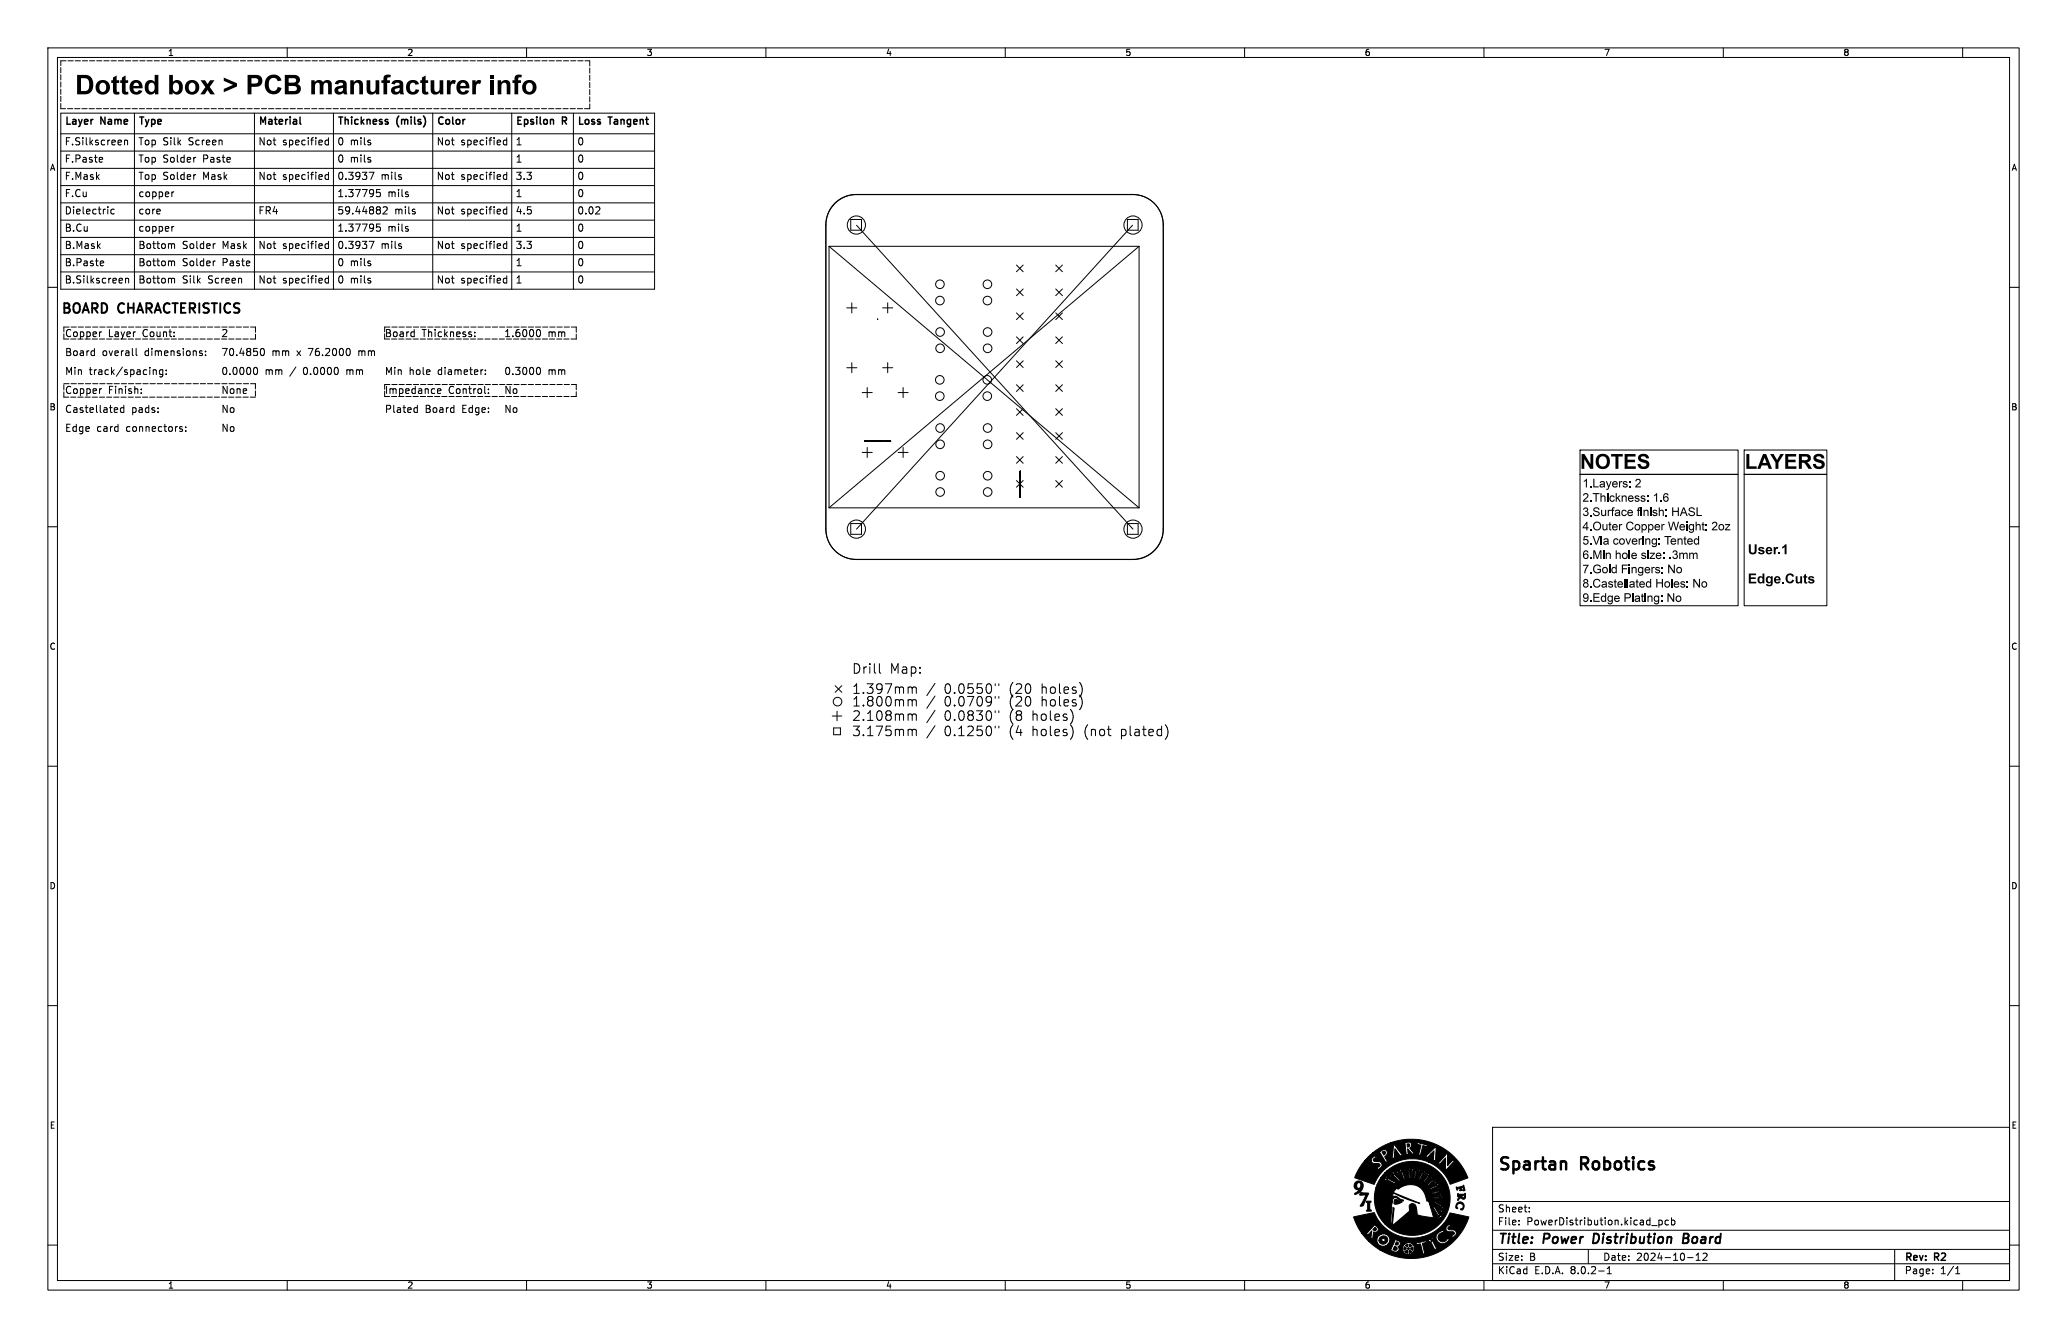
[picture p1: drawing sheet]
<svg xmlns="http://www.w3.org/2000/svg" width="432mm" height="279mm" viewBox="0 0 432 279" stroke-linecap="round" stroke-linejoin="round" font-family="sans-serif">
<defs><g id="words">
<text font-size="5.6" x="15.7" y="22">Dotted box &gt; PCB manufacturer info</text>
<g font-size="4.2">
<text x="330.1" y="98.4">NOTES</text>
<text x="364.5" y="98.4">LAYERS</text>
</g>
<g font-size="3.5">
<text x="312.8" y="245.1">Spartan</text>
<text x="330.4" y="245.1">Robotics</text>
</g>
<g font-size="2.8">
<text x="12.7" y="66.4">BOARD</text>
<text x="24.8" y="66.4">CHARACTERISTICS</text>
<text x="365.1" y="116.1">User.1</text>
<text x="365.1" y="122.2">Edge.Cuts</text>
<text x="312.8" y="260.3">Title:</text>
<text x="322.5" y="260.3">Power</text>
<text x="333.6" y="260.3">Distribution</text>
<text x="353.2" y="260.3">Board</text>
</g>
<g font-size="2.5">
<text x="330.6" y="102.1">1.Layers: 2</text>
<text x="330.6" y="105.1">2.Thickness: 1.6</text>
<text x="330.6" y="108.1">3.Surface finish: HASL</text>
<text x="330.6" y="111">4.Outer Copper Weight: 2oz</text>
<text x="330.6" y="114">5.Via covering: Tented</text>
<text x="330.6" y="117">6.Min hole size: .3mm</text>
<text x="330.6" y="120">7.Gold Fingers: No</text>
<text x="330.6" y="123">8.Castellated Holes: No</text>
<text x="330.6" y="126">9.Edge Plating: No</text>
</g>
<g font-size="2.1">
<text x="13.5" y="26.8">Layer</text>
<text x="21.1" y="26.8">Name</text>
<text x="28.8" y="26.8">Type</text>
<text x="53.9" y="26.8">Material</text>
<text x="70.4" y="26.8">Thickness</text>
<text x="82.9" y="26.8">(mils)</text>
<text x="91.1" y="26.8">Color</text>
<text x="107.7" y="26.8">Epsilon</text>
<text x="117.5" y="26.8">R</text>
<text x="120.5" y="26.8">Loss</text>
<text x="127.3" y="26.8">Tangent</text>
<text x="13.5" y="34.1">F.Paste</text>
<text x="13.5" y="30.5">F.Silkscreen</text>
<text x="28.8" y="34.1">Top Solder</text>
<text x="28.8" y="30.5">Top Silk</text>
<text x="39.1" y="30.5">Screen</text>
<text x="42.1" y="34.1">Paste</text>
<text x="53.9" y="30.5">Not</text>
<text x="58.8" y="30.5">specified</text>
<text x="70.4" y="34.1">0 mils</text>
<text x="70.4" y="30.5">0 mils</text>
<text x="91.1" y="30.5">Not</text>
<text x="96.1" y="30.5">specified</text>
<text x="107.7" y="30.5">1</text>
<text x="107.7" y="34.1">1</text>
<text x="120.5" y="34.1">0</text>
<text x="120.5" y="30.5">0</text>
<text x="13.5" y="41.3">F.Cu</text>
<text x="13.5" y="37.7">F.Mask</text>
<text x="28.8" y="41.3">copper</text>
<text x="28.8" y="37.7">Top Solder</text>
<text x="42.1" y="37.7">Mask</text>
<text x="53.9" y="37.7">Not</text>
<text x="58.8" y="37.7">specified</text>
<text x="70.4" y="37.7">0.3937</text>
<text x="70.4" y="41.3">1.37795</text>
<text x="79.4" y="37.7">mils</text>
<text x="80.8" y="41.3">mils</text>
<text x="91.1" y="37.7">Not</text>
<text x="96.1" y="37.7">specified</text>
<text x="107.7" y="41.3">1</text>
<text x="107.7" y="37.7">3.3</text>
<text x="120.5" y="37.7">0</text>
<text x="120.5" y="41.3">0</text>
<text x="13.5" y="44.9">Dielectric</text>
<text x="28.8" y="44.9">core</text>
<text x="53.9" y="44.9">FR4</text>
<text x="70.4" y="44.9">59.44882</text>
<text x="82.3" y="44.9">mils</text>
<text x="91.1" y="44.9">Not</text>
<text x="96.1" y="44.9">specified</text>
<text x="107.7" y="44.9">4.5</text>
<text x="120.5" y="44.9">0.02</text>
<text x="13.5" y="48.5">B.Cu</text>
<text x="13.5" y="52.1">B.Mask</text>
<text x="28.8" y="48.5">copper</text>
<text x="28.8" y="52.1">Bottom</text>
<text x="37.9" y="52.1">Solder</text>
<text x="46.2" y="52.1">Mask</text>
<text x="53.9" y="52.1">Not</text>
<text x="58.8" y="52.1">specified</text>
<text x="70.4" y="48.5">1.37795</text>
<text x="70.4" y="52.1">0.3937</text>
<text x="79.4" y="52.1">mils</text>
<text x="80.8" y="48.5">mils</text>
<text x="91.1" y="52.1">Not</text>
<text x="96.1" y="52.1">specified</text>
<text x="107.7" y="48.5">1</text>
<text x="107.7" y="52.1">3.3</text>
<text x="120.5" y="52.1">0</text>
<text x="120.5" y="48.5">0</text>
<text x="13.5" y="59.3">B.Silkscreen</text>
<text x="13.5" y="55.7">B.Paste</text>
<text x="28.8" y="55.7">Bottom</text>
<text x="28.8" y="59.3">Bottom</text>
<text x="37.9" y="55.7">Solder</text>
<text x="37.9" y="59.3">Silk</text>
<text x="43.2" y="59.3">Screen</text>
<text x="46.2" y="55.7">Paste</text>
<text x="53.9" y="59.3">Not</text>
<text x="58.8" y="59.3">specified</text>
<text x="70.4" y="55.7">0 mils</text>
<text x="70.4" y="59.3">0 mils</text>
<text x="91.1" y="59.3">Not</text>
<text x="96.1" y="59.3">specified</text>
<text x="107.7" y="55.7">1</text>
<text x="107.7" y="59.3">1</text>
<text x="120.5" y="59.3">0</text>
<text x="120.5" y="55.7">0</text>
<text x="13.5" y="70.8">Copper</text>
<text x="22.7" y="70.8">Layer</text>
<text x="30" y="70.8">Count:</text>
<text x="46.1" y="70.8">2</text>
<text x="80.3" y="70.8">Board</text>
<text x="88.2" y="70.8">Thickness:</text>
<text x="105.2" y="70.8">1.6000</text>
<text x="114.5" y="70.8">mm</text>
<text x="13.5" y="74.8">Board</text>
<text x="21.4" y="74.8">overall</text>
<text x="30.5" y="74.8">dimensions:</text>
<text x="46.1" y="74.8">70.4850</text>
<text x="56.8" y="74.8">mm</text>
<text x="62.3" y="74.8">x</text>
<text x="64.9" y="74.8">76.2000</text>
<text x="75.7" y="74.8">mm</text>
<text x="13.5" y="78.8">Min</text>
<text x="13.5" y="82.7">Copper</text>
<text x="18.7" y="78.8">track/spacing:</text>
<text x="22.7" y="82.7">Finish:</text>
<text x="46.1" y="82.7">None</text>
<text x="46.1" y="78.8">0.0000</text>
<text x="55.4" y="78.8">mm</text>
<text x="60.9" y="78.8">/</text>
<text x="63.9" y="78.8">0.0000</text>
<text x="73.2" y="78.8">mm</text>
<text x="80.3" y="78.8">Min</text>
<text x="80.3" y="82.7">Impedance</text>
<text x="85.5" y="78.8">hole</text>
<text x="91.7" y="78.8">diameter:</text>
<text x="93.7" y="82.7">Control:</text>
<text x="105.2" y="78.8">0.3000</text>
<text x="105.2" y="82.7">No</text>
<text x="114.5" y="78.8">mm</text>
<text x="13.5" y="86.7">Castellated</text>
<text x="27.5" y="86.7">pads:</text>
<text x="46.1" y="86.7">No</text>
<text x="80.3" y="86.7">Plated</text>
<text x="88.8" y="86.7">Board</text>
<text x="96.8" y="86.7">Edge:</text>
<text x="105.2" y="86.7">No</text>
<text x="13.5" y="90.6">Edge</text>
<text x="20.2" y="90.6">card</text>
<text x="26.6" y="90.6">connectors:</text>
<text x="46.1" y="90.6">No</text>
<text x="312.8" y="256.1">File:</text>
<text x="312.8" y="253.4">Sheet:</text>
<text x="318.9" y="256.1">PowerDistribution.kicad_pcb</text>
<text x="312.8" y="263.5">Size:</text>
<text x="319.5" y="263.5">B</text>
<text x="334.8" y="263.5">Date:</text>
<text x="341.8" y="263.5">2024-10-12</text>
<text x="397.8" y="263.7">Rev:</text>
<text x="404.2" y="263.7">R2</text>
<text x="312.8" y="266.3">KiCad</text>
<text x="320.5" y="266.3">E.D.A.</text>
<text x="328.1" y="266.3">8.0.2-1</text>
<text x="397.8" y="266.3">Page:</text>
<text x="405.3" y="266.3">1/1</text>
</g>
<g font-size="1.8">
<text x="35" y="11.9">1</text>
<text x="85" y="11.9">2</text>
<text x="135" y="11.9">3</text>
<text x="185" y="11.9">4</text>
<text x="235" y="11.9">5</text>
<text x="285" y="11.9">6</text>
<text x="335" y="11.9">7</text>
<text x="385" y="11.9">8</text>
<text x="10.3" y="35.9">A</text>
<text x="420.1" y="35.9">A</text>
<text x="10.3" y="85.9">B</text>
<text x="420.1" y="85.9">B</text>
<text x="10.3" y="135.9">C</text>
<text x="420.1" y="135.9">C</text>
<text x="10.3" y="185.9">D</text>
<text x="420.1" y="185.9">D</text>
<text x="10.3" y="235.9">E</text>
<text x="420.1" y="235.9">E</text>
<text x="35" y="269.3">1</text>
<text x="85" y="269.3">2</text>
<text x="135" y="269.3">3</text>
<text x="185" y="269.3">4</text>
<text x="235" y="269.3">5</text>
<text x="285" y="269.3">6</text>
<text x="335" y="269.3">7</text>
<text x="385" y="269.3">8</text>
</g>
</g></defs>
<g fill="none" stroke="#000" stroke-width=".21">
<path d="M10 10h411.8v259.4h-411.8zM12 12h407.8v255.4h-407.8zM12.7 14.1v1.1M12.7 15.6v1.1M12.7 17.1v1.1M12.7 18.6v1.1M13.8 12.7h-1.1v1M14.2 12.7h1.1M15.7 12.7h1.1M17.2 12.7h1.1M18.7 12.7h1.1M20.2 12.7h1.1"/>
<path d="M21.7 12.7h1.1M23.2 12.7h1.1M24.7 12.7h1.1M26.2 12.7h1.1M27.7 12.7h1.1M29.2 12.7h1.1M30.7 12.7h1.1M32.2 12.7h1.1M33.7 12.7h1.1M35.2 12.7h1.1M36.7 12.7h1.1M38.2 12.7h1.1"/>
<path d="M39.7 12.7h1.1M41.2 12.7h1.1M42.7 12.7h1.1M44.2 12.7h1.1M45.7 12.7h1.1M47.2 12.7h1.1M48.7 12.7h1.1M50.2 12.7h1.1M51.7 12.7h1.1M53.2 12.7h1.1M54.7 12.7h1.1M56.2 12.7h1.1"/>
<path d="M57.7 12.7h1.1M59.2 12.7h1.1M60 10v2M60.7 12.7h1.1M62.2 12.7h1.1M63.7 12.7h1.1M65.2 12.7h1.1M66.7 12.7h1.1M68.2 12.7h1.1M69.7 12.7h1.1M71.2 12.7h1.1M72.7 12.7h1.1"/>
<path d="M74.2 12.7h1.1M75.7 12.7h1.1M77.2 12.7h1.1M78.7 12.7h1.1M80.2 12.7h1.1M81.7 12.7h1.1M83.2 12.7h1.1M84.7 12.7h1.1M86.2 12.7h1.1M87.7 12.7h1.1M89.2 12.7h1.1M90.7 12.7h1.1"/>
<path d="M92.2 12.7h1.1M93.7 12.7h1.1M95.2 12.7h1.1M96.7 12.7h1.1M98.2 12.7h1.1M99.7 12.7h1.1M101.2 12.7h1.1M102.7 12.7h1.1M104.2 12.7h1.1M105.7 12.7h1.1M107.2 12.7h1.1M108.7 12.7h1.1"/>
<path d="M110 10v2M110.2 12.7h1.1M111.7 12.7h1.1M113.2 12.7h1.1M114.7 12.7h1.1M116.2 12.7h1.1M117.7 12.7h1.1M119.2 12.7h1.1M120.7 12.7h1.1M122.2 12.7h1v1.1M123.2 14.2v1.1M123.2 15.7v1.1"/>
<path d="M123.2 17.2v1.1M123.2 18.7v1.1M160 10v2M210 10v2M260 10v2M310 10v2M360 10v2M410 10v2M12.7 35.2h124M12.7 38.8h124M12.7 23.6h124v36.8h-124zM12.7 27.9h124"/>
<path d="M12.7 31.5h124M12.7 20.1v1.1M12.7 21.6v1.1h1M14.1 22.7h1.1M21.2 32.9l.2 .3-.7 .2M21.4 33.8l-.2 .1M26 29.3v1M26 29.4l.2-.1h.4l.1 1M28.1 23.6v36.8M40.9 32.9l-.4 .1M40.9 36.5l-.4 .1M46.3 29.3l.1 1"/>
<path d="M48 32.9l.1 .3-.7 .2M53.2 23.6v36.8M68.6 28.8v1.5M68.6 36v1.5M68.6 29.3h-.4l-.3 .2 .1 .7h.6M68.6 36.5h-.4l-.3 .3 .1 .6h.6M69.7 23.6v36.8M77.1 36h1l-.6 1.5M77.3 29.8l.2 .2-.2 .3M77.3 33.4l.2 .2-.2 .3M77.3 32.9h.1M77.3 29.3h.1"/>
<path d="M79.4 39.6h-.7l-.1 .7 .2-.2 .5 .1 .2 .2-.1 .5-.2 .2-.6-.2M83.7 37l.2 .2-.2 .3M83.7 36.5h.1M90.4 23.6v36.8M105.9 29.3h-.5l-.3 .2 .2 .7h.6M105.9 36.5h-.5l-.3 .3 .2 .6h.6M105.9 28.8v1.5M105.9 36v1.5M106.9 23.6v36.8M113.1 22.7h1.1M114.6 22.7h1.1M116.1 22.7h1.1"/>
<path d="M117.6 22.7h1.1M119.1 22.7h1.1M119.8 23.6v36.8M120.6 22.7h1.1M123.2 20.2v1.1M123.2 21.7v1h-1.1M10 60h2M12.7 49.6h124M12.7 53.2h124M12.7 56.8h124M12.7 42.4h124M12.7 46h124"/>
<path d="M21.2 54.5l.4 .1 .1 .3-.8 .1M21.6 55.4l-.4 .1M23.9 43.8l-.5-.1-.2 .3 .1 .6h.6M26.2 58.2l.2-.1 .4 .1 .1 .9M26.2 58.1v1M36 50.9l.5 .2v.8M36 58.1l.5 .2v.8M36 54.5l.5 .2v.8M36.3 47.3l-.4 .3M36.3 40.1l-.4 .3M45 50.9l-.4 .1M45 54.5l-.4 .1"/>
<path d="M50.4 58.2l.1 .9M52.1 54.6l.1 .3-.7 .1M68.6 50.4v1.5M68.6 57.6v1.5M68.6 51l-.4-.1-.3 .3 .1 .6h.6M68.6 58.2l-.4-.1-.3 .3 .1 .6h.6M77.1 50.4h1l-.6 1.5M77.3 55l.2 .2-.2 .3M77.3 58.6l.2 .2-.2 .3M77.3 54.5l.1 .1M77.3 58.1l.1 .1M79.4 46.8h-.7l-.1 .7 .2-.1h.5l.2 .2-.1 .5-.2 .2-.6-.2"/>
<path d="M80 43.3l.6-.1 .3 .4-.9 1.1h.9M83.7 51.4l.2 .2-.2 .3M83.7 50.9l.1 .1M85.1 47.8l.2 .2-.2 .3M85.1 40.6l.2 .2-.2 .3M85.1 47.3l.2 .1M85.1 40.1h.2M86.5 44.2l.3 .2-.3 .3M86.5 43.7l.2 .1M105.9 51l-.5-.1-.3 .3 .2 .6h.6M105.9 43.8l-.5-.1-.3 .3 .2 .6h.6M105.9 58.2l-.5-.1-.3 .3 .2 .6h.6"/>
<path d="M105.9 43.2v1.5M105.9 50.4v1.5M105.9 57.6v1.5M125.2 43.3l.1 .2-.1 .3-.8 .9h.9M173.2 51.4v54.6M173.2 51.4h64.8M173.2 51.4l64.8 54.6M174.4 42.5a6.3 6.3 0 0 1 4.4-1.9h57.8a6.3 6.3 0 0 1 6.4 6.4v63.5a6.4 6.4 0 0 1-6.4 6.3h-57.8a6.4 6.4 0 0 1-6.3-6.3v-63.5a6.4 6.4 0 0 1 1.9-4.5zM174.4 42.5a6.3 6.3 0 0 1 4.5-1.9h57.8a6.3 6.3 0 0 1 6.3 6.4v63.5a6.3 6.3 0 0 1-6.3 6.3h-57.8a6.4 6.4 0 0 1-6.4-6.3v-63.5a6.4 6.4 0 0 1 1.9-4.5zM177.7 45.8h2.3v2.3h-2.3zM178.9 47l57.8 63.5M212.3 55.3l1.4 1.4"/>
<path d="M213.7 55.3l-1.4 1.4M220.5 55.3l1.4 1.4M221.9 55.3l-1.4 1.4M235.5 45.8h2.3v2.3h-2.3zM236.6 47l-57.7 63.5M238 51.4l-64.8 54.6M238 51.4v54.6M419.8 60h2M14.4 68.3h-1.1v1M14.8 68.3h1.1M16.3 68.3h1.1M17.8 68.3h1.1"/>
<path d="M19.3 68.3h1.1M19.6 73.3h.1M19.7 72.8v1.5M19.7 74.2l-.1 .1M20.8 70.8h1.1M20.8 68.3h1.1M21.2 69.3l-.3 .1M22.3 68.3h1.1M23.8 68.3h1.1M25.3 68.3h1.1M26.8 68.3h1.1M28.3 70.8h1.1"/>
<path d="M28.3 68.3h1.1M28.4 72.8v1.2l.3 .3M29.8 68.3h1.1M31.3 68.3h1.1M32.1 77.3h.5l.1 .9M32.8 68.3h1.1M34 77.3l-.4-.1-.3 .3 .1 .6h.6M34 77.2v1.2l-.3 .3-.3-.1M34.3 68.3h1.1M34.7 78.1v.1M34.7 77.3v.1M35.8 70.8h1.1"/>
<path d="M35.8 68.3h1.1M37.3 70.8h1.1M37.3 68.3h1.1M38.8 70.8h1.1M38.8 68.3h1.1M40.3 70.8h1.1M40.3 68.3h1.1M41.8 70.8h1.1M41.8 68.3h1.1M42.1 73.3h.1M42.1 73.8l.2 .2-.2 .3M42.9 74.1v.2"/>
<path d="M42.9 73.3v.2M43.3 70.8h1.1M43.3 68.3h1.1M44.8 70.8h1.1M44.8 68.3h1.1M46.3 68.3h1.1M47.8 70.8h1.1M47.8 68.3h1.1M49.3 70.8h1.1M49.3 68.3h1.1M50.8 70.8h1.1M50.8 68.3h1.1"/>
<path d="M52.3 68.3h1.1v1.1M53.1 76.9l.2-.2a.8 .8 0 0 1 .5 .8 .8 .8 0 0 1-.5 .7l-.2-.1M53.4 69.8v1h-1.1M54.6 72.8h.1a.8 .8 0 0 1 .6 .7 .8 .8 0 0 1-.6 .8 1 1 0 0 1-.1-1.5zM72.5 77.2v1M72.7 77.2l-.2 .2M73.1 73v1M75 73.3v1M75.2 73.3l-.2 .1M81.5 68.3h-1.1v1M81.9 68.3h1.1M83.4 68.3h1.1"/>
<path d="M84.9 68.3h1.1M86.3 70.8h1.1M86.4 68.3h1.1M86.4 69.3l.1 .1M86.5 68.8v1.5M86.5 70.2l-.1 .1M87.9 68.3h1.1M89.4 68.3h1.1M90.9 68.3h1.1M92.4 68.3h1.1M93.9 68.3h1.1M95.4 68.3h1.1"/>
<path d="M96.9 68.3h1.1M98.3 70.8h1.1M98.4 68.3h1.1M99.2 70.2v.1M99.2 69.4v.1M99.8 70.8h1.1M99.9 68.3h1.1M101.3 70.8h1.1M101.4 68.3h1.1M101.4 78.1v.1M101.4 77.3v.1M102.8 70.8h1.1"/>
<path d="M102.9 68.3h1.1M104.3 70.8h1.1M104.4 68.3h1.1M105.9 68.3h1.1M107.4 68.3h1.1M108.9 68.3h1.1M110.4 68.3h1.1M111.8 70.8h1.1M111.9 68.3h1.1M112.2 76.9l.2-.2a.8 .8 0 0 1 .5 .8 .8 .8 0 0 1-.5 .7l-.2-.1M112.2 68.9l.2-.1a.8 .8 0 0 1 .5 .8 .8 .8 0 0 1-.5 .7l-.2-.1M113.3 70.8h1.1"/>
<path d="M113.4 68.3h1.1M114.9 68.3h1.1M116.4 68.3h1.1M117.8 70.8h1.1M117.9 68.3h1.1M119.4 68.3h1v1.1M120.4 69.8v1h-1.1M176.9 64.3h2.1M176.9 76.8h2.1M177.9 63.2v2.1M177.9 75.7v2.1M183.3 66.6v.1"/>
<path d="M183.3 66.6h.1M184.4 64.3h2.1M184.4 76.8h2.1M185.4 63.2v2.1M185.4 75.7v2.1M212.3 75.3l1.4 1.4M212.3 60.3l1.4 1.4M212.3 65.3l1.4 1.4M212.3 70.3l1.4 1.4M213.7 60.3l-1.4 1.4M213.7 70.3l-1.4 1.4M213.7 65.3l-1.4 1.4"/>
<path d="M213.7 75.3l-1.4 1.4M220.5 70.3l1.4 1.4M220.5 75.3l1.4 1.4M220.5 65.3l1.4 1.4M220.5 60.3l1.4 1.4M221.9 60.3l-1.4 1.4M221.9 70.3l-1.4 1.4M221.9 65.3l-1.4 1.4M221.9 75.3l-1.4 1.4M13.3 80.3v1.1M13.3 80.1h1.1M14.8 80.1h1.1"/>
<path d="M16.3 80.1h1.1M17.8 80.1h1.1M19.3 80.1h1.1M20.8 82.9h1.1M20.8 80.1h1.1M21.2 81.2h-.3M22.3 80.1h1.1M23.8 80.1h1.1M24.5 85.2l.1 .3-.7 .1M25.3 80.1h1.1M25.9 85.2l-.5-.1-.2 .3 .1 .7h.6M25.9 84.6v1.5"/>
<path d="M26.8 80.1h1.1M28.3 80.1h1.1M29.5 81.2v.2M29.5 82v.2M29.8 82.9h1.1M29.8 80.1h1.1M31.3 82.9h1.1M31.3 80.1h1.1M32.8 82.9h1.1M32.8 80.1h1.1M34.3 82.9h1.1M34.3 80.1h1.1"/>
<path d="M35.8 82.9h1.1M35.8 80.1h1.1M37.3 82.9h1.1M37.3 80.1h1.1M37.9 89.6l.3 .2-.3 .3M37.9 89.1l.2 .1M38.8 82.9h1.1M38.8 89.9v.2M38.8 89.2v.1M38.8 80.1h1.1M40.3 82.9h1.1M40.3 80.1h1.1"/>
<path d="M41.8 82.9h1.1M41.8 80.1h1.1M43.3 82.9h1.1M43.3 80.1h1.1M44.8 82.9h1.1M44.8 80.1h1.1M46.3 80.1h1.1M47.8 80.1h1.1M49.3 80.1h1.1M50.8 82.9h1.1M50.8 80.1h1.1M52.3 82.9h1.1"/>
<path d="M52.3 80.1h1.1v1.1M53.4 81.6v1.1M81.5 80.3h-1.1v1M81.9 80.3h1.1M83.4 80.3h1.1M84.9 80.3h1.1M86.4 80.3h1.1M86.8 85.1l.4 .1M87.2 86.1h-.4M87.2 84.6v1.5M87.9 80.3h1.1M89.4 80.3h1.1"/>
<path d="M90.8 82.8h1.1M90.9 80.3h1.1M91.4 81.7l.7-.2-.1-.3h-.4l-.2 .2 .1 .7h.5M92.3 82.8h1.1M92.4 80.3h1.1M93.9 80.3h1.1M95.4 80.3h1.1M96.9 80.3h1.1M98.4 80.3h1.1M99.9 80.3h1.1M101.3 82.8h1.1M101.4 80.3h1.1"/>
<path d="M102 82v.2M102 81.2v.2M102.8 82.8h1.1M102.9 80.3h1.1M104.3 82.8h1.1M104.4 80.3h1.1M105.9 80.3h1.1M107.4 80.3h1.1M108.8 82.8h1.1M108.9 80.3h1.1M110.3 82.8h1.1M110.4 80.3h1.1"/>
<path d="M111.8 82.8h1.1M111.9 80.3h1.1M113.3 82.8h1.1M113.4 80.3h1.1M114.8 82.8h1.1M114.9 80.3h1.1M116.3 82.8h1.1M116.4 80.3h1.1M117.8 82.8h1.1M117.9 80.3h1.1M119.4 80.3h1v1.1M120.4 81.8v1h-1.1"/>
<path d="M180.1 82h2.1M180.1 94.5h2.1M180.6 92.1h.1M180.6 92v.1M180.6 92h.1M180.7 92.1h.1M180.7 92h.1M180.8 92.1h.1M180.9 92.1h.1M180.9 92.1v.1M181 92.1h.1M181 92.2h.1"/>
<path d="M181 92.1v.1M181.1 92.1h.1M181.2 92v.1M181.2 92h.1M181.2 80.9v2.1M181.2 93.4v2.1M181.2 92.1h.1M181.2 92.1v.1M181.3 92.1h.1M181.3 92.1v.1M181.3 92.2h.1M181.3 92v.1"/>
<path d="M181.4 92.1h.1M181.4 92.1h-.1M181.4 92v.1M181.5 92.1h.1M181.6 92h.1M181.7 92h.1M181.7 92v.1M181.7 92.1h.1M181.8 92.1h.1M181.8 92h.1M181.8 92v.1M181.9 92h.1"/>
<path d="M181.9 92v.1M182 92.1h.1M182 92v.1M182 92h.1M182.2 92.1h.1M182.3 92.1h.1M182.4 92.1h-.1M182.4 92.1h.1M182.5 92.1h.1M182.6 92.1h.1M182.6 92v.1M182.7 92.1h.1"/>
<path d="M182.8 92.1h-.1M182.8 92.1h.1M182.9 92.1h.1M182.9 92.1h-.1M183 92.1h.1M183 92v.1M183.1 92.1h.1M183.2 92.1h.1M183.2 92v.1M183.3 92.1h.1M183.3 92v.1M183.3 92h.1"/>
<path d="M183.4 92h.1M183.4 92v.1M183.4 92.1h.1M183.5 92v.1M183.5 92.1h.1M183.6 92.1h.1M183.7 92.1h.1M183.7 92v.1M183.7 92h.1M183.8 92.1h.1M183.8 92.2h.1M183.8 92.1v.1"/>
<path d="M183.9 92.1h.1M184 92.1h.1M184.1 92.1h.1M184.3 92.1h.1M184.4 92.1h.1M184.4 92v.1M184.5 92.1h.1M184.5 92v.1M184.6 92.1h.1M184.7 92v.1M184.7 92h.1M184.8 92.1h.1"/>
<path d="M184.8 92.2h.1M184.8 92.1v.1M184.9 92v.1M184.9 92.1h.1M185 92.1h.1M185 92v.1M185.1 92.1h.1M185.3 92.1h.1M185.4 92.1h.1M185.5 92.1h.1M185.6 92.1h.1M185.6 92.1h-.1"/>
<path d="M185.7 92.1h.1M185.8 92.1h.1M185.9 92.1h.1M185.9 92.1h-.1M186 92.1h-.1M186 92.1h.1M186 92v.1M186.1 92.1h.1M187.6 82h2.1M187.6 94.5h2.1M188.7 80.9v2.1M188.7 93.4v2.1"/>
<path d="M212.3 80.3l1.4 1.4M212.3 90.3l1.4 1.4M212.3 85.3l1.4 1.4M212.3 95.3l1.4 1.4M213 100h.1M213 99.7h.2M213 99.7h.1M213 99.6h.2M213 99.4h.1M213 98.4h.2M213.1 98.4v.1M213.1 98.6h.1"/>
<path d="M213.1 98.6v.1M213.1 98.8v.1M213.1 98.9v.1M213.1 99v.1M213.1 99.1h.1M213.1 99.4v.1M213.1 99.5h.1M213.1 99.6h.1M213.1 99.8h.1M213.1 99.4h.1M213.1 99.2h.1M213.1 99.1v.1"/>
<path d="M213.1 98.8h.1M213.1 98.5h.1M213.1 98.9h.1M213.1 99.3h.1M213.1 99h.1M213.1 98.5v.1M213.1 99.7h.1M213.1 98.9l.1 .1M213.1 99.3l.1 .1M213.1 98.5l.1 .1M213.1 98.4h.1M213.2 98.4v.1"/>
<path d="M213.2 98.6h.1M213.2 98.8v.1M213.2 99v.1M213.2 99.6h.1M213.2 99.9l-.1 .1M213.2 99.4h-.1M213.2 98.6h-.1M213.2 98.5h-.1M213.2 98.4h-.1M213.2 99.6h-.1M213.7 90.3l-1.4 1.4M213.7 80.3l-1.4 1.4"/>
<path d="M213.7 85.3l-1.4 1.4M213.7 95.3l-1.4 1.4M220.5 85.3l1.4 1.4M220.5 90.3l1.4 1.4M220.5 80.3l1.4 1.4M220.5 95.3l1.4 1.4M221.9 85.3l-1.4 1.4M221.9 95.3l-1.4 1.4M221.9 80.3l-1.4 1.4M221.9 90.3l-1.4 1.4M330.1 99.1h33v27.4h-33zM330.1 94h33v5.1h-33z"/>
<path d="M364.4 99.1h17.2v27.4h-17.2zM364.4 94h17.2v5.1h-17.2zM10 110h2M173.2 106h64.8M177.7 109.3h2.3v2.3h-2.3zM212.3 100.3l1.4 1.4M213.1 100.1h.1M213 101h.2M213.1 102.2h.1M213 102.4h.1M213 102.7h.1M213 102.8h.1"/>
<path d="M213 103.3h.2M213 103.1h.2M213 103h.1M213 101.8h.1M213 101.4h.1M213 101.2h.2M213 100.7h.2M213 100.7h.1M213 103.8h.1M213 103.7v.1M213 103.3h.1M213 102.6v.1"/>
<path d="M213 101h.1M213 103.7h.1M213 102.7v.1M213 102.6h.1M213.1 102.6h.1M213.1 102.4v.1M213.1 101h-.1M213.1 102.7h.1M213.1 100.4h.1M213.1 100.5h.1M213.1 100.6h.1M213.1 100.8h.1"/>
<path d="M213.1 100.9h.1M213.1 101.2h.1M213.1 101.3h.1M213.1 101.4h.1M213.1 101.6h.1M213.1 101.7h.1M213.1 101.9h.1M213.1 102h.1M213.1 102.1h.1M213.1 102.9v.1M213.1 103.1h.1M213.1 103.2h.1"/>
<path d="M213.1 103.3h.1M213.1 103.5h.1M213.1 103.6v.1M213.1 103.6h.1M213.1 103.5v.1M213.1 103.4h.1M213.1 101.5h.1M213.1 101.3v.1M213.1 103.7h.1M213.1 102.4h.1M213.1 102.6h-.1M213.1 103.8h.1"/>
<path d="M213.1 102.5h.1M213.1 101h.1M213.1 103h.1M213.1 101.8v.1M213.1 100.7v.1M213.1 103.7l.1 .1M213.1 102.6l.1 .1M213.1 101.8h.1M213.1 100.3h.1M213.2 101.4h-.1M213.2 100.6h.1M213.2 100.9h.1"/>
<path d="M213.2 101.2h.1M213.2 101.3h.1M213.2 101.4h.1M213.2 101.5h.1M213.2 101.7h.1M213.2 101.9h.1M213.2 102h.1M213.2 102.1h.1M213.2 102.4h.1M213.2 102.7h.1M213.2 102.7h-.1M213.2 102.9v.1"/>
<path d="M213.2 103.2h.1M213.2 103.5h.1M213.2 103.6v.1M213.2 103.8h.1M213.2 103.7h-.1M213.2 103.5l-.1 .1M213.2 103.4l-.1 .1M213.2 103.4h.1M213.2 103.2h-.1M213.2 103h-.1M213.2 102.4h-.1M213.2 102h-.1"/>
<path d="M213.2 101.7l-.1 .1M213.2 101.5h-.1M213.2 101.3l-.1 .1M213.2 100.6h-.1M213.2 100.4h-.1M213.2 100.3h-.1M213.2 100h-.1M213.7 100.3l-1.4 1.4M220.5 100.3l1.4 1.4M221.9 100.3l-1.4 1.4M235.5 109.3h2.3v2.3h-2.3zM419.8 110h2"/>
<path d="M178.5 138.6a1.01 1.01 0 0 1 1.1 1 1.01 1.01 0 0 1-1.1 1zM180.5 139.3v1.3M181 139.3l-.3 .1-.2 .2M181.7 138.6v.2M181.7 139.3v1.3M182.7 138.6v1.7l.2 .3M183.7 138.6v1.7l.3 .3M188.6 139.4h.7l.1 1.2M189.4 139.7l-.6 .1a.39 .39 0 0 0-.3 .4 .39 .39 0 0 0 .3 .4l.6-.1M190.4 139.4l.5-.1 .4 .3v.6l-.2 .3h-.7M190.4 139.3v2M192.2 139.4v.1"/>
<path d="M10 160h2M173.9 149.5h2M174.2 152h1.4v1.4h-1.4zM174.5 143.2l1.4 1.4M174.9 148.5v2M175.9 143.2l-1.4 1.4M178.3 151.6h1.2l-.7 .8a.54 .54 0 0 1 .7 .4v.5l-.2 .2-.7 .1-.3-.2M178.4 143.4l.5-.6v2M178.4 147.4h1.1M178.4 148.6l.3-.2 .6 .1a.54 .54 0 0 1 .1 .8l-1.1 1.1h1.2M178.4 144.8h1.1M178.4 146l.5-.6v2"/>
<path d="M180.4 147.2v.2M180.4 150.2v.2M180.4 144.6v.2M180.4 153.4v.2M181.1 142.8h1.3l-.7 .8a.54 .54 0 0 1 .7 .3v.5l-.2 .3-.8 .1-.3-.2M181.2 150.4h1.2M181.2 153.6h1.2M181.2 152.2l.6-.6v2M181.2 149l.6-.6v2M181.6 146.3l-.4 .4v.4l.4 .3h.4l.4-.3v-.4l-.4-.4M181.6 146.3l-.4-.4 .4-.5h.4l.4 .4-.4 .5M181.6 146.3h.4"/>
<path d="M183 151.6h1.4l-.9 2M183.3 145.6l.5-.2a1.25 1.25 0 0 1 0 2l-.5-.2a1.68 1.68 0 0 1 0-1.6zM183.3 148.6l.5-.2a1.25 1.25 0 0 1 0 2l-.5-.2a1.68 1.68 0 0 1 0-1.6zM184.3 143.6l-.4 .4-.6-.1-.2-.3v-.4l.2-.3 .6-.1 .3 .2a1.32 1.32 0 0 1-.5 1.8h-.4M184.9 142.8h1.4l-.9 2M185.2 145.6l.5-.2a1.25 1.25 0 0 1 0 2l-.5-.2a1.68 1.68 0 0 1 0-1.6zM185.4 149.3l-.4 .4v.4l.4 .3 .6-.1 .2-.2-.1-.6-.3-.2M185.4 149.3l-.4-.4 .4-.5 .6 .1 .2 .3-.4 .5M185.4 149.3h.4M186.1 151.6h-1l-.1 1 .3-.2 .7 .1 .2 .3-.1 .6-.3 .2h-.5l-.3-.2M186.3 140.6v-2l.6 1.4 .7-1.4v2M187 152.5a.5 .5 0 0 1 .9 .1"/>
<path d="M187 143.6a.5 .5 0 0 1 .9 .1M187 149.3a.5 .5 0 0 1 .9 .1M187 143.5v1.3M187 146.1v1.3M187 149.1v1.3M187 152.3v1.3M187 146.3a.5 .5 0 0 1 .9 .1M187.9 152.6l.3-.3 .5 .1 .1 1.2M187.9 143.7l.3-.2 .5 .1 .1 1.2M187.9 149.4l.3-.3 .5 .1 .1 1.2M187.9 146.4l.3-.3 .5 .1 .1 1.2M187.9 143.7v1.1"/>
<path d="M187.9 146.4v1M187.9 149.4v1M187.9 152.6v1M189.7 152.5a.5 .5 0 0 1 .9 .1M189.7 143.6a.5 .5 0 0 1 .9 .1M189.7 146.3a.5 .5 0 0 1 .9 .1M189.7 149.3a.5 .5 0 0 1 .9 .1M189.7 143.5v1.3M189.7 146.1v1.3M189.7 149.1v1.3M189.7 152.3v1.3M190.6 152.6l.2-.3 .5 .1 .1 1.2"/>
<path d="M190.6 143.7l.2-.2 .5 .1 .1 1.2M190.6 146.4l.2-.3 .5 .1 .1 1.2M190.6 149.4l.2-.3 .5 .1 .1 1.2M190.6 143.7v1.1M190.6 146.4v1M190.6 149.4v1M190.6 152.6v1M192.2 140.4v.2M195.3 151.5l-1.7 2.6M195.3 142.7l-1.7 2.6M195.3 145.3l-1.7 2.6M195.3 148.3l-1.7 2.6"/>
<path d="M197.6 145.6l.5-.2a1.25 1.25 0 0 1 0 2l-.5-.2a1.68 1.68 0 0 1 0-1.6zM197.6 148.6l.5-.2a1.25 1.25 0 0 1 0 2l-.5-.2a1.68 1.68 0 0 1 0-1.6zM197.6 151.8l.5-.2a1.25 1.25 0 0 1 0 2l-.5-.2a1.68 1.68 0 0 1 0-1.6zM197.6 143l.5-.2a1.25 1.25 0 0 1 0 2l-.5-.2a1.68 1.68 0 0 1 0-1.6zM199.4 144.6v.2M199.4 147.2v.2M199.4 150.2v.2M199.4 153.4v.2M200.3 153.6h1.1M200.3 152.2l.5-.6v2M200.5 145.6l.4-.2a1.25 1.25 0 0 1 0 2l-.4-.2a1.69 1.69 0 0 1 0-1.6zM200.5 148.6l.4-.2a1.25 1.25 0 0 1 0 2l-.4-.2a1.69 1.69 0 0 1 0-1.6z"/>
<path d="M200.5 143l.4-.2a1.25 1.25 0 0 1 0 2l-.4-.2a1.68 1.68 0 0 1 0-1.6zM202.1 145.4h1.3l-.8 2M202.2 151.8l.3-.2 .6 .1a.54 .54 0 0 1 .1 .8l-1.1 1.1h1.2M202.6 149.3l-.4 .4v.4l.4 .3 .5-.1 .2-.2-.1-.6-.3-.2M202.6 149.3l-.4-.4 .4-.5h.3l.4 .4-.4 .5M202.6 149.3h.3M203.2 142.8h-.9l-.1 .9 .3-.1h.6l.2 .3-.1 .7-.3 .2h-.4l-.3-.2M204 148.4h1.2l-.6 .8a.54 .54 0 0 1 .6 .4v.5l-.2 .2-.7 .1-.3-.2M204.3 145.6l.5-.2a1.25 1.25 0 0 1 0 2l-.5-.2a1.68 1.68 0 0 1 0-1.6zM205.1 151.6h-.9l-.1 1 .3-.2 .6 .1 .2 .3-.1 .6-.3 .2h-.4l-.3-.2M205.1 142.8h-.9l-.1 .9 .3-.1h.6l.2 .3-.1 .7-.3 .2h-.4l-.3-.2M206.2 151.8l.5-.2a1.25 1.25 0 0 1 0 2l-.5-.2a1.68 1.68 0 0 1 0-1.6z"/>
<path d="M206.2 148.6l.5-.2a1.25 1.25 0 0 1 0 2l-.5-.2a1.68 1.68 0 0 1 0-1.6zM206.2 143l.5-.2a1.25 1.25 0 0 1 0 2l-.5-.2a1.68 1.68 0 0 1 0-1.6zM207.1 146.3l-.3 .4h-.4l-.4-.4v-.5l.2-.3 .6-.1 .2 .2a1.32 1.32 0 0 1-.4 1.8h-.4M207.9 142.8v.4M207.9 145.4v.4M207.9 148.4v.4M207.9 151.6v.4M208.7 142.8v.4M208.7 145.4v.4M208.7 148.4v.4M208.7 151.6v.4M211.6 142.5a2.29 2.29 0 0 0 0 3.1"/>
<path d="M211.6 145.1a2.29 2.29 0 0 0 0 3.1M211.6 151.3a2.29 2.29 0 0 0 0 3.1M211.6 148.1a2.29 2.29 0 0 0 0 3.1M212.3 145.6l.3-.2 .6 .1a.54 .54 0 0 1 .1 .8l-1.1 1.1h1.2M212.3 143l.3-.2 .6 .1a.54 .54 0 0 1 .1 .7l-1.1 1.2h1.2M212.7 149.3l-.4 .4v.4l.4 .3 .5-.1 .2-.2-.1-.6-.3-.2M212.7 149.3l-.4-.4 .4-.5h.3l.4 .4-.4 .5M212.7 149.3h.3M212.8 151.5l-.5 1.5h1.2M213.2 152.3v1.3M214.4 145.6l.4-.2a1.25 1.25 0 0 1 0 2l-.4-.2a1.68 1.68 0 0 1 0-1.6zM214.4 143l.4-.2a1.25 1.25 0 0 1 0 2l-.4-.2a1.68 1.68 0 0 1 0-1.6z"/>
<path d="M215.8 152.5a.5 .5 0 0 1 .9 .1v1M215.8 149.3a.5 .5 0 0 1 .9 .1v1M215.8 148.4v2M215.8 151.6v2M217.6 152.5a.54 .54 0 0 1 .5-.2 .54 .54 0 0 1 .5 .4v.6a.54 .54 0 0 1-.6 .4 .54 .54 0 0 1-.5-.4zM217.6 149.3a.54 .54 0 0 1 .5-.2 .54 .54 0 0 1 .5 .4v.6a.54 .54 0 0 1-.6 .4 .54 .54 0 0 1-.5-.4zM217.7 143.6a.5 .5 0 0 1 .9 .1v1.1M217.7 146.3a.5 .5 0 0 1 .9 .1v1M217.7 142.8v2M217.7 145.4v2M219.4 148.4v1.7l.3 .3M219.4 151.6v1.7l.3 .3"/>
<path d="M219.5 146.3a.54 .54 0 0 1 .6-.2 .54 .54 0 0 1 .4 .4v.6a.54 .54 0 0 1-.6 .4 .54 .54 0 0 1-.5-.4zM219.5 143.6a.54 .54 0 0 1 .6-.2 .54 .54 0 0 1 .4 .4v.6a.54 .54 0 0 1-.6 .4 .54 .54 0 0 1-.5-.4zM220.4 153l.9-.2-.1-.4-.5-.1-.3 .3 .1 .9h.7M220.4 149.8l.9-.2-.1-.4-.5-.1-.3 .3 .1 .9h.7M221.3 142.8v1.7l.3 .3M221.3 145.4v1.7l.3 .3M222.3 146.8l.9-.2-.1-.4-.5-.1-.3 .3 .1 .9h.7M222.3 144.1l.9-.2-.1-.3-.5-.1-.3 .2 .1 1h.7M222.8 152.4l-.4-.1-.3 .3 .1 .3 .6 .2v.4h-.7M222.8 149.2l-.4-.1-.3 .3 .1 .3 .6 .2v.4h-.7M223.6 151.3a2.29 2.29 0 0 1 0 3.1M223.6 148.1a2.29 2.29 0 0 1 0 3.1"/>
<path d="M224.8 146.2l-.5-.1-.3 .3 .1 .3 .7 .2v.4h-.8M224.8 143.6l-.5-.1-.3 .2 .1 .3 .7 .2v.5h-.8M225.5 142.5a2.29 2.29 0 0 1 0 3.1M225.5 145.1a2.29 2.29 0 0 1 0 3.1M227.2 151.3a2.29 2.29 0 0 0 0 3.1M228 152.5a.5 .5 0 0 1 .8 .1v1M228 152.3v1.3M229.8 152.5a.54 .54 0 0 1 .5-.2 .54 .54 0 0 1 .5 .4v.6a.54 .54 0 0 1-.6 .4 .54 .54 0 0 1-.5-.4zM231.3 152.3h.8M231.6 151.6v1.7l.1 .2 .4 .1M234.3 152.4l.5-.1 .4 .4v.6l-.2 .2h-.7M234.3 152.3v2"/>
<path d="M236.1 151.6v1.7l.3 .3M237.1 152.4h.8l.1 1.2M238 152.8l-.7 .1a.39 .39 0 0 0-.3 .4 .39 .39 0 0 0 .3 .3l.7-.1M238.7 152.3h.7M238.9 151.6v1.7l.1 .2 .4 .1M240 153l.9-.2-.1-.4-.5-.1-.3 .3 .1 .9h.7M242.7 152.4l-.6-.1-.4 .4v.6l.2 .2h.8M242.7 151.6v2M243.4 151.3a2.29 2.29 0 0 1 0 3.1M419.8 160h2M10 210h2M419.8 210h2"/>
<path d="M311.8 235.4h108v32h-108zM10 260h2M311.8 256.9h108M311.8 250.9h108M317.3 255.6v.2M317.3 254.9v.1M319.5 252.9v.2M319.5 252.2v.1M345 255.9h1.2M346.5 254.8v1.5M346.5 254.9l.5-.1 .3 .3-.2 .6h-.6M348.5 254.9l-.4-.1-.3 .3 .2 .6h.5"/>
<path d="M349.2 254.9l.4-.1 .3 .3-.1 .6h-.6M349.2 254.3v1.5M419.8 260h2M60 267.4v2M110 267.4v2M160 267.4v2M210 267.4v2M260 267.4v2M310 267.4v2M311.8 263.9h108M311.8 260.9h108M331.8 260.9v3"/>
<path d="M334 265.4h1.1M335.8 266h.8M335.8 264.9l.4-.4v1.5M352.5 262.6h1.2M354.3 263.2h.9M354.3 262.1l.5-.4v1.5M355.8 261.8l.5-.1 .3 .4-.9 1.1h.9M360 267.4v2M395.8 260.9v6.5M403.8 265.8v.2M403.8 265.1v.1M408.5 266h.9"/>
<path d="M408.5 264.9l.5-.4v1.5M410 267.4v2"/>
<circle cx="178.9" cy="47" r="1.9"/>
<circle cx="196.4" cy="59.4" r=".9"/>
<circle cx="206.3" cy="59.4" r=".9"/>
<circle cx="236.7" cy="47" r="1.9"/>
<circle cx="196.3" cy="79.3" r=".9"/>
<circle cx="196.4" cy="62.8" r=".9"/>
<circle cx="196.4" cy="72.7" r=".9"/>
<circle cx="196.4" cy="69.3" r=".9"/>
<circle cx="206.2" cy="79.3" r=".9"/>
<circle cx="206.3" cy="62.8" r=".9"/>
<circle cx="206.3" cy="72.7" r=".9"/>
<circle cx="206.3" cy="69.3" r=".9"/>
<circle cx="196.3" cy="82.7" r=".9"/>
<circle cx="196.4" cy="92.8" r=".9"/>
<circle cx="196.4" cy="89.4" r=".9"/>
<circle cx="196.4" cy="99.3" r=".9"/>
<circle cx="206.2" cy="82.7" r=".9"/>
<circle cx="206.3" cy="92.8" r=".9"/>
<circle cx="206.3" cy="89.4" r=".9"/>
<circle cx="206.3" cy="99.3" r=".9"/>
<circle cx="178.9" cy="110.5" r="1.9"/>
<circle cx="196.4" cy="102.7" r=".9"/>
<circle cx="206.3" cy="102.7" r=".9"/>
<circle cx="236.7" cy="110.5" r="1.9"/>
<circle cx="175" cy="146.5" r=".9"/>
</g>
<g fill="none" stroke="#000" stroke-width=".4">
<path d="M14.4 63.5l-.3-.2h-.7v2M15.4 63.6a.68 .68 0 0 1 1.2 0M17.2 65.3l.7-2 .7 2M20.3 63.5l-.3-.2h-.8v2M22.2 63.6l-.5-.3h-.5v2M25.9 63.5l-.1-.1a.72 .72 0 0 0-.9 .2M26.8 63.3v2M27.9 63.3v2M28.6 65.3l.6-2 .7 2M31.6 63.5l-.3-.2h-.7v2M32.3 65.3l.7-2 .6 2M35.4 63.5l-.1-.1a.72 .72 0 0 0-.9 .2"/>
<path d="M36 63.3h1.2M36.6 63.3v2M38.8 63.3h-1v2M40.7 63.5l-.3-.2h-.8v2M41.6 63.3v2M43.6 63.4l-.7-.1-.3 .2M44.2 63.3h1.1M44.8 63.3v2M46 63.3v2M48.1 63.5l-.1-.1a.72 .72 0 0 0-.9 .2M50 63.4l-.8-.1-.2 .2M333 257.6l-.2 2h.4"/>
<path d="M351.7 258.6h.6M352.3 258.6l.3 .1M352.4 257.6h-.6l-.3 2 1-.1M352.5 258.5l-.2 .1"/>
</g>
<path d="M326.8 242.5l.4 .4v1.3" fill="none" stroke="#000" stroke-width=".51"/>
<g fill="#000" stroke="#000" stroke-width=".21">
<path d="M293.9 238.9a.36 .36 0 0 1 .6 .2 .36 .36 0 0 1-.4 .4zM285.8 241.6l.9-.8h1.2a.81 .81 0 0 1 .8 .7l.4 .6a.46 .46 0 0 1 .1 .7l.9-.4-.1-.1-.2 .1-.4-.6h1.3v.1l.8-.2-.2-.1v-.8h.5a.16 .16 0 0 0 0-.2 .16 .16 0 0 0-.3 0l-.2 .2 .1-.9 .7 .9a.39 .39 0 0 1 .2 .7h5.4l.8 .3-.1-.3 .4-.5 .5 .2-.1-.3-.4 .1 .8-.7-.1 1.2a.38 .38 0 0 1-.3 .6l.8 .4 .1-.1-.2-.3 .1-2.4a.42 .42 0 0 0-.6 .3l-1.7 1.5h-5.4l.6-.2h4h-4l.2-.1v-.1h-.3l-1.4-1.9a.21 .21 0 0 0-.3-.2 .21 .21 0 0 0 0 .4l-.3 2.3-1.4 .1a.22 .22 0 0 1-.1-.3 .22 .22 0 0 1 .2-.2l.3-.3v-.4a.71 .71 0 0 0-.6-.6 .71 .71 0 0 0-.7 .4l-.6 .4h-1.2l2.1-1.4 1.8-.8h2.7v.2h.2l.2 2.1-.2 .2 .9-.1-.2-.1-.2-1 1 1.1 .6-.1-.3-.2-.6-.7a.27 .27 0 0 1-.2-.2 .27 .27 0 0 1 .3-.3l.1-.5 1.6 .1a.24 .24 0 0 1 .3 0 .24 .24 0 0 1 0 .3l-.3 1.2a.24 .24 0 0 1-.1 .3 .24 .24 0 0 1-.3 0l.1 .2 .7 .2 .1-.2a.27 .27 0 0 1-.2-.2 .27 .27 0 0 1 .1-.3l.3-1.4 .7 .2-.1 .1a.39 .39 0 0 0 .4-.5h-.2l-1.6-.3a.16 .16 0 0 0-.2-.2 .16 .16 0 0 0-.1 .2l-.1 .3h-1.1a.9 .9 0 0 0-1.3-.4h-3a12.7 12.7 0 0 1 16 7.4l-3.7 1.3a8.4 8.4 0 0 0-4.5-4.6h1.9l.7 .5-.1-.2 1.1-1.2-.1 2.5h.2l1.1-1.2a.55 .55 0 0 1 .8-.4l-.6-.7-.2 .1 .2 .3-1 1 .1-2.2-.5-.4h-.2l.2 .2-.1 .3-1.3 1.4-.2-.1-2 .1a8.7 8.7 0 0 0-11.4 4.6l-4-1.4a12.4 12.4 0 0 1 2.2-3.6h1.2l.4 .6 .8 .1a.44 .44 0 0 1 .6 .4 .44 .44 0 0 1-.6 .3l.4 .6 .2-.3a.87 .87 0 0 0 .5-1l-.5-.4h-.5a.48 .48 0 0 1-.6 0 .48 .48 0 0 1-.1-.6l.5-.2-.3-.5-.7 .6-.1 .4h-1.2zM283.1 246.9a1.01 1.01 0 0 1 1.4 0 1.01 1.01 0 0 1 .1 1.4 1.54 1.54 0 0 1-1.6 1.1v-.2l1-.7a.86 .86 0 0 1-1.1-.8h.5a.47 .47 0 0 0 .6 .4 .47 .47 0 0 0 .3-.7 .48 .48 0 0 0-.6-.4 .48 .48 0 0 0-.3 .7h-.5zM284.3 249l1.2 .1a.28 .28 0 0 1 .4 .1 .28 .28 0 0 1-.2 .4l-.7 1.6a.65 .65 0 0 1-.8 .7l1.2-2.4-.9 .1a.29 .29 0 0 1-.5-.1 .29 .29 0 0 1 .2-.4zM285.4 250.8h.7a.19 .19 0 0 1 .3 .2 .19 .19 0 0 1-.2 .2l-.1 .8a.51 .51 0 0 0 .4 .8l-.1 .1h-.7a.2 .2 0 0 1-.2-.1 .2 .2 0 0 1 .2-.3v-.8a.45 .45 0 0 0-.3-.7zM282.8 254.1l2.7-.6a2.25 2.25 0 0 1 1.6-.2 8.5 8.5 0 0 0 10 5h2.9l.1 .6 .4 .7h.3a1.34 1.34 0 0 0 1.8-.9l-.1-.2-.4 .6a.99 .99 0 0 1-1.6-.4 .99 .99 0 0 1 1-1.4l.2 .2a.42 .42 0 0 0-.2-.6 .42 .42 0 0 0-.6 .2l-.8 .7-.1 .5h-2.9l.6-.2a8.4 8.4 0 0 0 2.8-1.6h1.5l.3 .6 .9 .1a.42 .42 0 0 1 .6 .4 .42 .42 0 0 1-.6 .3l.3 .6 .2-.3a.73 .73 0 0 0 .4-1.1l-.4-.3h-1.1a.42 .42 0 0 1 0-.6 .42 .42 0 0 1 .5-.1l-.4-.5-.5 .5-.2 .4h-1.5l.2-.1a9.5 9.5 0 0 0 2.2-3.1l3.9 .9a12.7 12.7 0 0 1-18.6 6.8h2.1l1.4 .5 .3-.1 .3-.7h.6l.1 .1-.1 .1 .2 .3-.1 .1h.1l.1 .3h.1v.2l.7 .3 .1-.1 .3 .1 .9-.5-.1-.1 .3-.2-.1-.1 .1-.1v-.3l.1-.1-.1-.1h.1l-.2-.2 .1-.2-.1-.1-.1-.3-.2 .1 .1-.2-.5-.1-.1-.2h1.2l.2 .6 .7-.3 .4 1.6a.23 .23 0 0 1 .1 .3 .23 .23 0 0 1-.2 .1l.1 .2 .8-.2v-.2h-.3l-.3-1.2a.41 .41 0 0 1-.1-.6 .41 .41 0 0 1 .6-.1h.2l-.1-.5h.5l.5 .3 .7 1.3a.21 .21 0 0 0 .2 .3 .21 .21 0 0 0 .2-.3l-.3-.8a1.17 1.17 0 0 1-.2-1.3h-.1a.22 .22 0 0 0-.3-.2 .22 .22 0 0 0-.1 .4l-.3 .1v-.4l-.3 .6-.6-.1-.1 .1-1.6 .4h-2.3v.1l-.1-.1v.2l-.4 .1-.1 .3-.1-.1-.2 .7h-.6l-.3-.4a.69 .69 0 0 0 .5-.8 .69 .69 0 0 0-.7-.6l-.5-.1 .1 .3-.2 .5-.6 1.3-.2-.1-.1 .2h-2.1l-2.2-1.8 1.7 .1 .1 .3-.2 .2h.4v.4l.2-.1 .4 .1v.2l.4-.2 .2 .2 .1-.2 .2-.1 .3 .1a.36 .36 0 0 1 .4-.5v-.2l.3-.3a.28 .28 0 0 1-.2-.2 .28 .28 0 0 1 .2-.3 .28 .28 0 0 1-.3-.2 .28 .28 0 0 1 .2-.3 .31 .31 0 0 1-.4-.1 .31 .31 0 0 1-.1-.4h-.1a.28 .28 0 0 1-.3 .1 .28 .28 0 0 1-.1-.3 .34 .34 0 0 1-.4 .2 .34 .34 0 0 1-.3-.2 .3 .3 0 0 1-.2 .3 .3 .3 0 0 1-.3-.1v.2l-.2 .2h-.3a.31 .31 0 0 1 .1 .4 .31 .31 0 0 1-.4 .1 .3 .3 0 0 1 .3 .3 .3 .3 0 0 1-.3 .3h-1.4l-1.6-1.8h.9l.6 .6v-.3l.7-.7-.2 1.4 .5 .4-.1-.3 .1-1a.35 .35 0 0 1 .6-.2 .71 .71 0 0 0 .4-.8 .71 .71 0 0 0-.5-.6l-.4-.2v.2l-1.4 1.6-1.2-.1-1.1-1.8zM287.2 256.3l.3 .3v.2a.4 .4 0 0 1-.7 0zM288.3 258.4a.9 .9 0 0 1 1.4 0 .9 .9 0 0 1-.1 1.3 .9 .9 0 0 1-1.3-.2l-.2-.5h.5l.4 .3 .3-.1v-.4a.37 .37 0 0 0-.4-.2 .37 .37 0 0 0-.3 .4h-.5zM288.7 240.6a.37 .37 0 0 1 .7 0 .37 .37 0 0 1-.4 .5zM289.7 246l.2 .2-.2-.2h.1l.1 .2h-.2v-.2l.2 .2zM290.9 245.1l.3 .1-.1 .2-.2-.1h.2l-.2-.1 .2 .1zM291.4 250.5h.3l1.2 .5-.1 .1a1.82 1.82 0 0 1-1.5 .3l-.1-.1z"/>
<path d="M291.7 259.3a.37 .37 0 0 1 .4 .5 .37 .37 0 0 1-.6 .1zM292.8 244.5h.1v.2h-.1l.1-.1-.1-.1-.1 .2zM294.1 244.2l.2 .2-.2-.2 .2 .2-.1-.2h.1l.1 .2h-.2zM294.4 259.8l.6 .3-.2 .1a.25 .25 0 0 1-.3 .1 .25 .25 0 0 1-.1-.3zM289.3 244.9l.4-.3h1.8l1.3 1.8 .2-.1 3.6 .1 .9-1.6a.38 .38 0 0 0 .1-.6l-.1 .3h-.2v-.3l-.3 .3v.5l-.6 1.3h-3.4l-1.1-2h.4l.4 .5 .6 1.5h2.8l.8-2-.1-.3a.16 .16 0 0 1 0 .2 .16 .16 0 0 1-.2 0 .16 .16 0 0 1 0-.2l-.7 2.2h-2.4l-.5-1.3 .1-.6-.3-.3h.4l.2 .4 .5 1.8 .2-.1-.4-1.9h.3l.2 .4 .2 1.5 1.2 .1 .3-1.5 .2-.4-.1-.5-.1 .3-.2-.1 .1-.3a.57 .57 0 0 0-.2 .9l-.2 1.5h-.8l-.2-1.6 .2-.5h.2l.1 .3v1.8h.2l.1-2.3a.18 .18 0 0 1-.2 .2 .18 .18 0 0 1-.1-.3l-.1 .3h-.2l-.3-.4 .1 .3-.2 .1-.2-.2v.4h-.3l-.2-.4v.3l-.2-.2-.5 .1-.1 .3h-.1l-.1-.3-.2 .3h-.5a.18 .18 0 0 1 0 .3 .18 .18 0 0 1-.2 0 .18 .18 0 0 1-.1-.2v.2h-1.8a7.8 7.8 0 0 1 11 .2 7.8 7.8 0 0 1-.3 11.1 8.1 8.1 0 0 1-11-.3l1 .1 .3-.3 .4-3.2 .1 .1-.3 3.6 3.2-2.7a.76 .76 0 0 0 .3-1.1 .74 .74 0 0 1 .7-.8 .74 .74 0 0 1 .8 .8l.2 1.4a6.7 6.7 0 0 0 3.3 .8l-.6-2.3h.5l1 1.7 .1 .6 .4 .3v-.4h.2l.1 .3a.55 .55 0 0 0 .1-.6 .55 .55 0 0 0-.6-.3l-1-1.7-.8 .1-.1-.5h.6l.4 .2 1.5 1.6h.2l-.2-.2h.3v-.2l-.8-.4-1-1.2-.3-.1 .2 .2-.1 .2-.8-.1-.2-.5h.9l1.5 .9a.49 .49 0 0 0 .3 .4 .49 .49 0 0 0 .5-.1l-.3-.1 .1-.2 .3 .1-.3-.4h-.5l-1.5-.8-.1 .2h-.9v-.2a.44 .44 0 0 1-.6-.5 3.5 3.5 0 0 0-5.8-2l-.4-.2-.7 .9 5.6 2.3-3.2-1.1-2.4-1.2v1a1.03 1.03 0 0 1 1.5 .4l.7 .2v.2l-.6-.1-1.1-.7-.5 .2-.4 1.8 .2 .1-.4 3.5h-1a7.6 7.6 0 0 1-2-7.6l4.6 .1a4 4 0 0 1 5.2 .1 4.8 4.8 0 0 1 1.1 2.4l-.1-.6h.4l.1 .4 .1-.1a.35 .35 0 0 0-.1-.4 .35 .35 0 0 0-.5 0l-.1-.2a.3 .3 0 0 1-.1-.4 .3 .3 0 0 1 .4-.1l.1 .3h.1a.37 .37 0 0 0-.2-.5 .37 .37 0 0 0-.4 .2l-.3-.4a.22 .22 0 0 1 0-.3 .22 .22 0 0 1 .4 .1v.1h.2l-.2-.5-.6 .2-.1-.1a.32 .32 0 0 1-.3-.3 .32 .32 0 0 1 .3-.3l.2 .2h.2l-.4-.4-.2 .2a.5 .5 0 0 1-.8-.2 .24 .24 0 0 1 .1-.4 .24 .24 0 0 1 .4 .2h.1a.42 .42 0 0 0-.6-.4 .36 .36 0 0 1-.1 .4 .36 .36 0 0 1-.5 0 .3 .3 0 0 1-.3-.2 .3 .3 0 0 1 0-.3h.5l-.7-.2v.5h-.5a.33 .33 0 0 1-.4 0 .33 .33 0 0 1-.1-.4h.5v-.1h-.3a.25 .25 0 0 0-.4 .1 .25 .25 0 0 0 .1 .4l-1 .2-.1-.3 .5-.2h-.3a.25 .25 0 0 0-.3 .2 .25 .25 0 0 0 .1 .3l-.8 .5-.2-.4 .4-.3-.5 .3v.1a.26 .26 0 0 1 .2 .3 .26 .26 0 0 1-.2 .2h-4.6l.3-.6h3.8l.4 .5 .1-.1a.33 .33 0 0 1-.2-.4 .33 .33 0 0 1 .4-.3 .28 .28 0 0 1 .3-.1 .28 .28 0 0 1 .2 .3 .28 .28 0 0 1-.4 .2h.2a.33 .33 0 0 0 .4-.2 .33 .33 0 0 0-.2-.4l.6-.2a.27 .27 0 0 1 .4-.1 .27 .27 0 0 1 0 .4 .27 .27 0 0 1-.3 .1l.3-.1a.3 .3 0 0 0 .3-.1 .3 .3 0 0 0-.1-.4h1.1v.4h-.6h.2h.6v-.4l.6 .1a.29 .29 0 0 1 .4 0 .29 .29 0 0 1-.1 .4l-.5-.1 .3 .2a.32 .32 0 0 0 .4 0 .32 .32 0 0 0 .1-.4l.5 .2a.29 .29 0 0 1 .3 .3 .29 .29 0 0 1-.2 .3l-.4-.1a.42 .42 0 0 0 .4 .3 .42 .42 0 0 0 .4-.4l.6 .6-.4 .2-.3-.2a.36 .36 0 0 0 .3 .4 .36 .36 0 0 0 .4-.2h.1l.4 .7-.4 .1-.2-.3h-.1l.2 .4a.42 .42 0 0 1 .5-.1 .42 .42 0 0 1 .2 .5 .22 .22 0 0 1-.1 .3 .22 .22 0 0 1-.3-.2l-.1-.1a.37 .37 0 0 0 .2 .4 .37 .37 0 0 0 .4-.1l.1 .4a.29 .29 0 0 1 .1 .4 .29 .29 0 0 1-.5 0l-.1-.4 .1 .5 .8-.1v.1l2 .5 .2-.1-.3-.1 .2-.2-.1-.1-2.2-.1-.1-.5h.3v.2h1.3l.5 .2 .3-.1-.2-.2 .1-.1 .2 .1a.45 .45 0 0 0-.4-.3 .45 .45 0 0 0-.4 .2h-1.7l-.1-.4h.3a.63 .63 0 0 0 .8 0h1.3l-.1-.3h.3l-.3-.2-.5 .2-1.8 .3-.1-.5h.3v.2l1.5-.3a.47 .47 0 0 0 .5 .1 .47 .47 0 0 0 .3-.4 .18 .18 0 0 1-.2 .1 .18 .18 0 0 1-.2-.1l.3-.2-.5-.1-.4 .3-1.1 .3a.48 .48 0 0 1-.7-.3h.3l.1 .2 2-.7 .1-.2-.3 .1 .1-.3-1.8 .8-.5 .1-.3-.5h.3l.2 .2 1.2-.6h.6l.3-.3h-.4v-.2h.3a.58 .58 0 0 0-.9 .3l-1.3 .6h-.3l-.2-.4h.3a.49 .49 0 0 0 .7-.2l1.3-.7a.16 .16 0 0 1-.3-.1 .16 .16 0 0 1 .2-.2h-.3l-1.6 1.2h-.3l-.4-.4h.4l.1 .2 1.3-1a.44 .44 0 0 0 .4-.1 .44 .44 0 0 0 .1-.5l-.2 .3-.1-.1 .1-.3-.4 .2-.3 .4-1 .9h-.4l-.4-.3 .6 .1 1.5-1.4v-.3l-.2 .2v-.3l-.1 .1-1.4 1.6h-.4l-.5-.3h.5l.2 .1 .8-1.1 .5-.2 .1-.4-.3 .1-.1-.1 .2-.2a.52 .52 0 0 0-.5 .6l-.9 1.2-1.2-.3 1 .1 1.2-1.7v-.1h-.4l.1-.2-.2 .1-.9 1.8h-.8a5.8 5.8 0 0 0-4.6 .9h-3.8l.7-1.4h.7l.3 .4a1.47 1.47 0 0 1 1.3 .5l.6 .3 .4-.2-1.5-.8-.4-.5h-.5l.2 .3a.22 .22 0 0 1-.2 .1 .22 .22 0 0 1-.2-.2l-.7 .1 .4-.5h1.1l1.9 1.4 .2-.1-1.7-1.6h-.3l.2 .2v.1h-1.4l.4-.5h1.3l.2 .4 .5 .2 1.1 1.1 .3-.2-1.3-1.2a.52 .52 0 0 0-.1-.6 .52 .52 0 0 0-.6 0 .22 .22 0 0 1 .3 .1 .22 .22 0 0 1-.1 .3zM295.8 244.3h.1v.2h-.1l.1-.2-.1 .2 .1-.2-.2 .1zM297.1 244.6h.2v.2h-.2l.2-.1-.1-.1-.1 .2zM298.3 245.5l.2-.1 .1 .2h-.2l.1-.1-.1 .1 .1-.1zM299 259l.3-.1v.2l-.3 .1 .2-.3-.2 .3zM299.4 246.3h.2l-.1 .2 .1-.2-.2 .1 .1-.1-.1 .1zM300.2 247.5h.2v.2h-.2l.2-.1zM300.5 253.9h.2v.2h-.2v-.2l.2 .1z"/>
<path d="M300.7 248.7l.1-.1 .1 .2-.2 .1 .2-.2-.2 .1 .1-.1-.2 .1 .2-.2zM300.8 250.1h.2v.1h-.2h.2zM301.2 251.7h.1v.2h-.2l.2-.1zM304.4 251.3a.86 .86 0 0 1 1.3 .1 .86 .86 0 0 1-.4 1.3l-.2-.2a.61 .61 0 0 0 .5-.7 .61 .61 0 0 0-.8-.5 .61 .61 0 0 0-.3 .9v.1a.3 .3 0 0 1-.4 0 .3 .3 0 0 1 0-.5zM304.2 247.9h.6a.96 .96 0 0 0 .9-.4l.3 .8a.22 .22 0 0 1 0 .3 .22 .22 0 0 1-.3 .1v-.3a.3 .3 0 0 0-.1-.4 .3 .3 0 0 0-.4 .3l.2 .3h-.4l-.1-.1a.19 .19 0 0 0 .1-.3 .19 .19 0 0 0-.3 0l-.3 .3zM304.5 249.3l.5 .1 1.1-.1a.81 .81 0 0 1-.5 1.1 .55 .55 0 0 0-.6-.2 .55 .55 0 0 0-.4 .5 .77 .77 0 0 1 .6-1h-.4l-.2 .2-.1-.2h.9a.32 .32 0 0 0 .2 .5 .32 .32 0 0 0 .3-.5h-1.4zM291.3 260.2l.5 .3a.41 .41 0 0 1-.1 .6 .41 .41 0 0 1-.6-.1zM293.4 260.3l.4 .3v.2l-.5 .3zM293.5 261.3l.4-.3 .2 .3a.26 .26 0 0 1-.1 .4 .26 .26 0 0 1-.4-.2zM293.6 260.1l.5-.3v.5h-.1zM294.4 261.2l.1-.1 .4 .2a.35 .35 0 0 1-.1 .4 .35 .35 0 0 1-.4 0zM294.7 260.6h.1a.25 .25 0 0 1 .4-.2 .25 .25 0 0 1 0 .4l-.1 .3-.4-.3z"/>
<circle cx="299.5" cy="252" r=".1"/>
<circle cx="299.5" cy="251" r=".08"/>
<circle cx="294.2" cy="260.7" r=".2"/>
</g>
<g fill="none" stroke="#000" stroke-width=".3">
<path d="M14 24.4v1.5M19.3 24.9h.1M21.9 24.4v1.5l-.8-1.5v1.5M29.2 24.4h.8M29.6 24.4v1.5M54.5 25.9v-1.5l.5 1.1 .5-1.1v1.5M57.5 24.4v1.3M60.6 24.4v.2M61.9 25l.1 .9M62 25.9h-.2M62 25.3l-.2 .1M62.7 24.4v1.3l.2 .2"/>
<path d="M70.7 24.4h.9M71.2 24.4v1.5M72.1 24.4v1.5M73.5 24.4v.2M75.5 24.4v1.5M80.5 25.2l.6 .5-.2 .2h-.4M81 25l-.3-.1-.2 .3M83.3 24.2l-.3 .5M85.9 24.4v.2M86.6 24.4v1.3M88.5 24.2a1.74 1.74 0 0 1 0 2.2M92.6 24.6l-.5-.2-.3 .3"/>
<path d="M94.6 24.4v1.3M97.1 24.9l-.3 .1M108.9 24.4h-.7v1.5M112.1 24.4v.2M112.8 24.4v1.3M115.1 25h.5v.9M118.3 24.6l-.8-.2v1.5M121.1 24.4v1.5M127 24.4h.9M127.4 24.4v1.5M135.1 24.4v1.3"/>
</g>
<path d="M16.1 15.6h1.5a2.01 2.01 0 0 1 1.8 3 1.57 1.57 0 0 1-1.8 1.1h-1.5v-.7h1.4a1.02 1.02 0 0 0 1.1-1.3 1.08 1.08 0 0 0-1.3-1.4h-.4v2.7h-.8zM23.6 16.2l.8-.4v1h.5v.5h-.5v1.5l.1 .4 .4-.1 .1 .6a.89 .89 0 0 1-1.1 0 .89 .89 0 0 1-.3-1.1v-1.3h-.4v-.5h.4zM25.5 16.2l.7-.4v1h.6v.5h-.6v1.5l.1 .4 .5-.1v.6a.89 .89 0 0 1-1 0 .89 .89 0 0 1-.3-1.1v-1.3h-.4v-.5h.4zM30.6 17.1a1.14 1.14 0 0 1 1.7 0v-1.5h.8v4.1h-.7v-.4a1.22 1.22 0 0 1-1.5 .3 1.22 1.22 0 0 1-.7-1.4h.8a.71 .71 0 0 0 .6 1 .71 .71 0 0 0 .7-.9 .7 .7 0 0 0-.6-1 .7 .7 0 0 0-.7 .9h-.8zM35.3 15.6h.8v1.5a1.25 1.25 0 0 1 1.6-.2 1.25 1.25 0 0 1 .5 1.5 1.18 1.18 0 0 1-.7 1.3 1.18 1.18 0 0 1-1.4-.4v.4h-.8v-1.5h.8a.71 .71 0 0 0 .6 1 .71 .71 0 0 0 .7-1 .7 .7 0 0 0-.6-.9 .7 .7 0 0 0-.7 .9h-.8zM51.7 15.6h1.3a1.32 1.32 0 0 1 1.8 1.3 1.32 1.32 0 0 1-1.7 1.2h-.6v1.6h-.8v-2.3h1.3a.63 .63 0 0 0 .8-.1 .63 .63 0 0 0-.1-.9l-1.2-.1v1.1h-.8zM55.8 16.1a1.74 1.74 0 0 1 3 .7l-.8 .1a.98 .98 0 0 0-1.3-.6 .98 .98 0 0 0-.6 1.3 .99 .99 0 0 0 .5 1.3 .99 .99 0 0 0 1.3-.4l.1-.4 .8 .3a1.84 1.84 0 0 1-2.3 1.2 1.84 1.84 0 0 1-1.2-2.4zM59.5 15.6h1.6a1.11 1.11 0 0 1 1.3 .4 1.11 1.11 0 0 1 0 1.4l-.3 .2a1.12 1.12 0 0 1 .7 1.3 1.12 1.12 0 0 1-1.4 .8h-1.9v-.7h1.6a.63 .63 0 0 0 .7-.1 .63 .63 0 0 0 .1-.7l-.4-.2h-1.2v1h-.8v-1.7h1.3a.66 .66 0 0 0 .8-.1 .66 .66 0 0 0 .2-.6 1.94 1.94 0 0 0-1.5-.3v1h-.8zM80.3 15.8a1.39 1.39 0 0 1 1.3-.1l-.1 .5h-.5l-.1 .2v.4h.6v.5h-.6v2.4h-.8v-2.4h-.4v-.5h.4zM88.1 16.2l.8-.4v1h.5v.5h-.5v1.5l.1 .4 .4-.1 .1 .6a.89 .89 0 0 1-1.1 0 .89 .89 0 0 1-.3-1.1v-1.3h-.3v-.5h.3zM102.4 15.6h.8v.7h-.8zM107.7 15.8a1.39 1.39 0 0 1 1.3-.1l-.1 .5h-.5l-.1 .2v.4h.5v.5h-.5v2.4h-.8v-2.4h-.4v-.5h.4z" fill="#000"/>
<use href="#words"/>
</svg>
